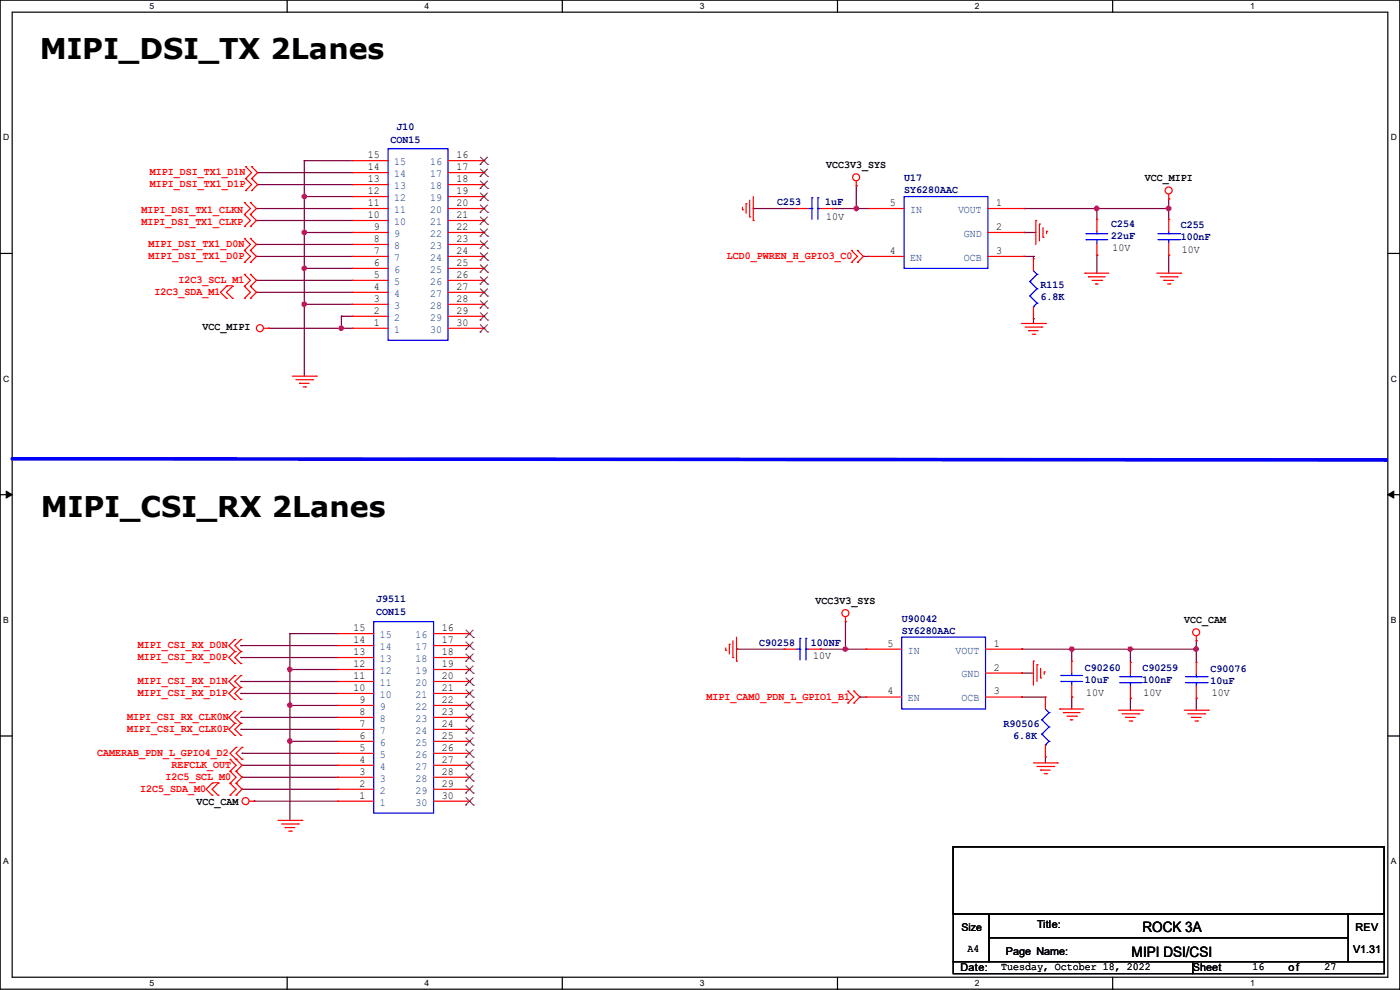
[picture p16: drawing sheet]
<svg xmlns="http://www.w3.org/2000/svg" width="297mm" height="210mm" viewBox="0 0 297 210" stroke-linecap="round" stroke-linejoin="round" font-family="sans-serif">
<defs><g id="words">
<g font-size="6.1">
<text x="8.4" y="12.4">MIPI_DSI_TX 2Lanes</text>
<text x="8.7" y="109.7">MIPI_CSI_RX 2Lanes</text>
</g>
<g font-size="3">
<text x="242.4" y="197.6">ROCK 3A</text>
<text x="240.1" y="202.9">MIPI DSI/CSI</text>
</g>
<g font-size="2.3" fill="#000080">
<text x="84.1" y="27.6">J10</text>
<text x="82.8" y="30.4">CON15</text>
<text x="191.8" y="38.5">U17</text>
<text x="191.8" y="41">SY6280AAC</text>
<text x="164.9" y="43.6">C253</text>
<text x="175" y="43.6">1uF</text>
<text x="235.8" y="48.1">C254</text>
<text x="235.8" y="50.7">22uF</text>
<text x="250.5" y="48.4">C255</text>
<text x="250.5" y="50.9">100nF</text>
<text x="220.8" y="61.1">R115</text>
<text x="220.8" y="63.6">6.8K</text>
<text x="79.8" y="127.6">J9511</text>
<text x="79.8" y="130.4">CON15</text>
<text x="191.3" y="132">U90042</text>
<text x="161.1" y="137">C90258</text>
<text x="172" y="137">100NF</text>
<text x="191.3" y="134.5">SY6280AAC</text>
<text x="230.2" y="142.4">C90260</text>
<text x="242.4" y="142.4">C90259</text>
<text x="256.8" y="142.6">C90076</text>
<text x="230.2" y="144.9">10uF</text>
<text x="242.4" y="144.9">100nF</text>
<text x="256.8" y="145.2">10uF</text>
<text x="212.9" y="154.3">R90506</text>
<text x="214.9" y="156.8">6.8K</text>
</g>
<g font-size="2.3">
<text x="78" y="33.5">15</text>
<text x="96.8" y="33.5">16</text>
<text x="175.3" y="35.7">VCC3V3_SYS</text>
<text x="78" y="41.1">12</text>
<text x="78" y="38.6">13</text>
<text x="78" y="36.1">14</text>
<text x="96.8" y="36.1">17</text>
<text x="96.8" y="38.6">18</text>
<text x="96.8" y="41.1">19</text>
<text x="242.9" y="38.5">VCC_MIPI</text>
<text x="78" y="46.2">10</text>
<text x="78" y="43.7">11</text>
<text x="96.8" y="43.7">20</text>
<text x="96.8" y="46.2">21</text>
<text x="175.3" y="46.6">10V</text>
<text x="188.8" y="43.7">5</text>
<text x="211.4" y="43.7">1</text>
<text x="79.3" y="53.8">7</text>
<text x="79.3" y="51.3">8</text>
<text x="79.3" y="48.8">9</text>
<text x="96.8" y="48.8">22</text>
<text x="96.8" y="51.3">23</text>
<text x="96.8" y="53.8">24</text>
<text x="188.8" y="53.8">4</text>
<text x="211.4" y="53.8">3</text>
<text x="211.4" y="48.8">2</text>
<text x="236" y="53.2">10V</text>
<text x="250.7" y="53.7">10V</text>
<text x="79.3" y="58.9">5</text>
<text x="79.3" y="56.4">6</text>
<text x="96.8" y="56.4">25</text>
<text x="96.8" y="58.9">26</text>
<text x="79.3" y="64">3</text>
<text x="79.3" y="61.5">4</text>
<text x="96.8" y="61.5">27</text>
<text x="96.8" y="64">28</text>
<text x="43" y="70">VCC_MIPI</text>
<text x="79.3" y="69.1">1</text>
<text x="79.3" y="66.5">2</text>
<text x="96.8" y="66.5">29</text>
<text x="96.8" y="69.1">30</text>
<text x="173" y="128.1">VCC3V3_SYS</text>
<text x="75" y="136.4">14</text>
<text x="75" y="133.9">15</text>
<text x="93.8" y="133.9">16</text>
<text x="93.8" y="136.4">17</text>
<text x="188.3" y="137.2">5</text>
<text x="210.9" y="137.2">1</text>
<text x="251.2" y="132.2">VCC_CAM</text>
<text x="75" y="141.5">12</text>
<text x="75" y="138.9">13</text>
<text x="93.8" y="138.9">18</text>
<text x="93.8" y="141.5">19</text>
<text x="172.5" y="139.8">10V</text>
<text x="210.9" y="142.2">2</text>
<text x="75" y="146.6">10</text>
<text x="75" y="144">11</text>
<text x="76.2" y="149.1">9</text>
<text x="93.8" y="144">20</text>
<text x="93.8" y="146.6">21</text>
<text x="93.8" y="149.1">22</text>
<text x="188.3" y="147.3">4</text>
<text x="210.9" y="147.3">3</text>
<text x="230.4" y="147.7">10V</text>
<text x="242.6" y="147.7">10V</text>
<text x="257.1" y="147.7">10V</text>
<text x="76.2" y="154.2">7</text>
<text x="76.2" y="151.6">8</text>
<text x="93.8" y="151.6">23</text>
<text x="93.8" y="154.2">24</text>
<text x="76.2" y="161.8">4</text>
<text x="76.2" y="159.3">5</text>
<text x="76.2" y="156.7">6</text>
<text x="93.8" y="156.7">25</text>
<text x="93.8" y="159.3">26</text>
<text x="93.8" y="161.8">27</text>
<text x="76.2" y="166.9">2</text>
<text x="76.2" y="164.3">3</text>
<text x="93.8" y="164.3">28</text>
<text x="93.8" y="166.9">29</text>
<text x="41.7" y="170.8">VCC_CAM</text>
<text x="76.2" y="169.4">1</text>
<text x="93.8" y="169.4">30</text>
<text x="220" y="196.9">Title:</text>
<text x="287.6" y="197.4">REV</text>
<text x="205.3" y="202.1">A4</text>
<text x="213.4" y="202.5">Page Name:</text>
<text x="287.1" y="202.3">V1.31</text>
<text x="203.8" y="206.1">Date:</text>
<text x="212.4" y="205.9">Tuesday, October 18, 2022</text>
<text x="253" y="206.1">Sheet</text>
<text x="265.7" y="205.9">16</text>
<text x="273.3" y="206.1">of</text>
<text x="281" y="205.9">27</text>
</g>
<g font-size="2.3" fill="#004080">
<text x="83.6" y="35">15</text>
<text x="91.2" y="35">16</text>
<text x="83.6" y="40.1">13</text>
<text x="83.6" y="37.5">14</text>
<text x="91.2" y="37.5">17</text>
<text x="91.2" y="40.1">18</text>
<text x="83.6" y="47.7">10</text>
<text x="83.6" y="45.2">11</text>
<text x="83.6" y="42.6">12</text>
<text x="91.2" y="42.6">19</text>
<text x="91.2" y="45.2">20</text>
<text x="91.2" y="47.7">21</text>
<text x="193.1" y="45.2">IN</text>
<text x="203.2" y="45.2">VOUT</text>
<text x="83.6" y="52.8">8</text>
<text x="83.6" y="50.2">9</text>
<text x="91.2" y="50.2">22</text>
<text x="91.2" y="52.8">23</text>
<text x="204.5" y="50.2">GND</text>
<text x="83.6" y="57.9">6</text>
<text x="83.6" y="55.3">7</text>
<text x="91.2" y="55.3">24</text>
<text x="91.2" y="57.9">25</text>
<text x="193.1" y="55.3">EN</text>
<text x="204.5" y="55.3">OCB</text>
<text x="83.6" y="65.5">3</text>
<text x="83.6" y="62.9">4</text>
<text x="83.6" y="60.4">5</text>
<text x="91.2" y="60.4">26</text>
<text x="91.2" y="62.9">27</text>
<text x="91.2" y="65.5">28</text>
<text x="83.6" y="70.6">1</text>
<text x="83.6" y="68">2</text>
<text x="91.2" y="68">29</text>
<text x="91.2" y="70.6">30</text>
<text x="80.6" y="137.9">14</text>
<text x="80.6" y="135.3">15</text>
<text x="88.2" y="135.3">16</text>
<text x="88.2" y="137.9">17</text>
<text x="80.6" y="143">12</text>
<text x="80.6" y="140.4">13</text>
<text x="88.2" y="140.4">18</text>
<text x="88.2" y="143">19</text>
<text x="192.6" y="138.6">IN</text>
<text x="202.7" y="138.6">VOUT</text>
<text x="204" y="143.7">GND</text>
<text x="80.6" y="148">10</text>
<text x="80.6" y="145.5">11</text>
<text x="88.2" y="145.5">20</text>
<text x="88.2" y="148">21</text>
<text x="192.6" y="148.8">EN</text>
<text x="204" y="148.8">OCB</text>
<text x="80.6" y="155.7">7</text>
<text x="80.6" y="153.1">8</text>
<text x="80.6" y="150.6">9</text>
<text x="88.2" y="150.6">22</text>
<text x="88.2" y="153.1">23</text>
<text x="88.2" y="155.7">24</text>
<text x="80.6" y="160.7">5</text>
<text x="80.6" y="158.2">6</text>
<text x="88.2" y="158.2">25</text>
<text x="88.2" y="160.7">26</text>
<text x="80.6" y="165.8">3</text>
<text x="80.6" y="163.3">4</text>
<text x="88.2" y="163.3">27</text>
<text x="88.2" y="165.8">28</text>
<text x="80.6" y="170.9">1</text>
<text x="80.6" y="168.4">2</text>
<text x="88.2" y="168.4">29</text>
<text x="88.2" y="170.9">30</text>
</g>
<g font-size="2.3" fill="#f00">
<text x="31.8" y="37.2">MIPI_DSI_TX1_D1N</text>
<text x="31.8" y="39.8">MIPI_DSI_TX1_D1P</text>
<text x="30" y="45.1">MIPI_DSI_TX1_CLKN</text>
<text x="30" y="47.6">MIPI_DSI_TX1_CLKP</text>
<text x="31.5" y="52.5">MIPI_DSI_TX1_D0N</text>
<text x="31.5" y="55">MIPI_DSI_TX1_D0P</text>
<text x="154.2" y="55">LCD0_PWREN_H_GPIO3_C0</text>
<text x="32.8" y="62.6">I2C3_SDA_M1</text>
<text x="37.9" y="60.1">I2C3_SCL_M1</text>
<text x="29.3" y="137.5">MIPI_CSI_RX_D0N</text>
<text x="29.3" y="140.1">MIPI_CSI_RX_D0P</text>
<text x="29.3" y="145.2">MIPI_CSI_RX_D1N</text>
<text x="29.3" y="147.7">MIPI_CSI_RX_D1P</text>
<text x="149.9" y="148.5">MIPI_CAM0_PDN_L_GPIO1_B1</text>
<text x="27" y="152.8">MIPI_CSI_RX_CLK0N</text>
<text x="27" y="155.3">MIPI_CSI_RX_CLK0P</text>
<text x="20.6" y="160.4">CAMERAB_PDN_L_GPIO4_D2</text>
<text x="35.1" y="165.5">I2C5_SCL_M0</text>
<text x="36.4" y="162.9">REFCLK_OUT</text>
<text x="29.8" y="168">I2C5_SDA_M0</text>
</g>
<text font-size="2.2" x="204" y="197.4">Size</text>
<g font-size="1.8">
<text x="31.7" y="1.9">5</text>
<text x="90.1" y="1.9">4</text>
<text x="148.5" y="1.9">3</text>
<text x="206.8" y="1.9">2</text>
<text x="265.2" y="1.9">1</text>
<text x=".7" y="29.8">D</text>
<text x="295.1" y="29.8">D</text>
<text x=".7" y="80.9">C</text>
<text x="295.1" y="80.9">C</text>
<text x=".7" y="132.1">B</text>
<text x="295.1" y="132.1">B</text>
<text x=".7" y="183.3">A</text>
<text x="295.1" y="183.3">A</text>
<text x="31.7" y="209.2">5</text>
<text x="90.1" y="209.2">4</text>
<text x="148.5" y="209.2">3</text>
<text x="206.8" y="209.2">2</text>
<text x="265.2" y="209.2">1</text>
</g>
</g></defs>
<path d="M0 0h297v209.8h-297zM2.6 2.6h291.8v204.7h-291.8z" fill="none" stroke="#000" stroke-width=".25"/>
<g fill="#fff">
<path d="M31.7 .3h1v2h-1z"/>
<path d="M31.7 207.6h1v1.9h-1z"/>
</g>
<path d="M60.9 0v2.6M60.9 207.3v2.5" fill="none" stroke="#000" stroke-width=".25"/>
<g fill="#fff">
<path d="M90.1 .3h1v2h-1z"/>
<path d="M90.1 207.6h1v1.9h-1z"/>
</g>
<path d="M119.3 0v2.6M119.3 207.3v2.5" fill="none" stroke="#000" stroke-width=".25"/>
<g fill="#fff">
<path d="M148.5 .3h.9v2h-.9z"/>
<path d="M148.5 207.6h.9v1.9h-.9z"/>
</g>
<path d="M177.7 0v2.6M177.7 207.3v2.5" fill="none" stroke="#000" stroke-width=".25"/>
<g fill="#fff">
<path d="M206.8 .3h1v2h-1z"/>
<path d="M206.8 207.6h1v1.9h-1z"/>
</g>
<path d="M236.1 0v2.6M236.1 207.3v2.5" fill="none" stroke="#000" stroke-width=".25"/>
<g fill="#fff">
<path d="M265.2 .3h1v2h-1z"/>
<path d="M265.2 207.6h1v1.9h-1z"/>
<path d="M.7 28.2h1.2v1.9h-1.2z"/>
<path d="M295.1 28.2h1.2v1.9h-1.2z"/>
<path d="M.7 79.3h1.2v2h-1.2z"/>
<path d="M295.1 79.3h1.2v2h-1.2z"/>
</g>
<path d="M0 53.8h2.6M294.4 53.8h2.6" fill="none" stroke="#000" stroke-width=".25"/>
<g fill="#fff">
<path d="M.7 130.5h1.2v2h-1.2z"/>
<path d="M295.1 130.5h1.1v2h-1.1z"/>
</g>
<path d="M0 104.9h2.6M294.4 104.9h2.6" fill="none" stroke="#000" stroke-width=".25"/>
<path d="M1.3 104.2l1.3 .7-1.3 .8zM294.4 104.9l1.3-.7v1.5z" fill="#000" stroke="#000" stroke-width=".21"/>
<g fill="#fff">
<path d="M.7 181.7h1.2v2h-1.2z"/>
<path d="M295.1 181.7h1.1v2h-1.1z"/>
</g>
<path d="M0 156.1h2.6M294.4 156.1h2.6" fill="none" stroke="#000" stroke-width=".25"/>
<path d="M2.6 97.3l291.3 .3" fill="none" stroke="#00f" stroke-width=".76"/>
<circle cx="293.9" cy="97.6" r=".38" fill="#00f"/>
<g fill="none" stroke="#800040" stroke-width=".25">
<path d="M54.7 39.2h.1M54.7 36.6h.1M54.7 39.2h20M54.7 36.6h20M64.6 34.1h.1M64.6 34.1h10.1M64.6 34.1v45.7M181.7 39.4h.1M181.7 39.4v4.8M54.4 44.2h.1M54.4 46.8h.1M54.4 54.4h.1"/>
<path d="M54.4 51.9h.1M54.4 59.5h.1M54.4 44.2h20.3M54.4 46.8h20.3M54.4 54.4h20.3M54.4 51.9h20.3M54.4 59.5h20.3M64.6 56.9h.1M64.6 49.3h.1M64.6 41.7h.1M64.6 56.9h10.1M64.6 49.3h10.1"/>
<path d="M64.6 41.7h10.1M159.8 44.2h.1M159.8 44.2h9.2M176.6 44.2h.1M176.6 44.2h7.6M181.7 44.2h.1M183.2 54.4h.1M183.2 54.4h1M217.2 44.2h.1M217.2 54.4h.1M217.2 49.3h.1M217.2 49.3h2.6"/>
<path d="M217.2 44.2h30.7M217.2 54.4h2M219.2 54.4h.1M219.2 54.4v.5M232.7 54.1h.1M232.7 44.2h.1M232.7 44.2v2.3M232.7 54.1v3.9M247.9 54.1h.1M247.9 42.2h.1M247.9 44.2h.1M247.9 42.2v4.3"/>
<path d="M247.9 54.1v3.9M54.4 62h.1M54.4 62h20.3M56.9 69.6h.1M56.9 69.6h17.8M64.6 64.6h.1M64.6 64.6h10.1M72.4 67.1h.1M72.4 69.6h.1M72.4 67.1v2.5M72.4 67.1h2.3M219.2 67.6h.1"/>
<path d="M219.2 67.6v1M51.1 136.9h.1M51.1 139.5h.1M51.1 136.9h20.6M51.1 139.5h20.6M61.5 134.4h.1M61.5 134.4h10.2M61.5 134.4v39.6M156.3 137.7h.1M156.3 137.7h10.1M174 137.7h.1M174 137.7h9.7"/>
<path d="M179.4 131.9h.1M179.4 137.7h.1M179.4 131.9v5.8M216.7 137.7h.1M216.7 137.7h37.1M227.4 137.7h.1M227.4 137.7v2.6M239.8 137.7h.1M239.8 137.7v2.8M253.8 137.7h.1M253.8 135.9h.1M253.8 135.9v4.6"/>
<path d="M51.1 154.7h.1M51.1 152.2h.1M51.1 147.1h.1M51.1 144.6h.1M51.1 154.7h20.6M51.1 152.2h20.6M51.1 147.1h20.6M51.1 144.6h20.6M51.4 159.8h.1M51.4 159.8h20.3M61.5 157.3h.1M61.5 149.6h.1"/>
<path d="M61.5 142h.1M61.5 157.3h10.2M61.5 149.6h10.2M61.5 142h10.2M182.4 147.9h.1M182.4 147.9h1.3M216.7 147.9h.1M216.7 142.8h.1M216.7 147.9h5.1M216.7 142.8h2.5M227.4 147.9h.1M227.4 147.9v2.5"/>
<path d="M239.8 148.1h.1M239.8 148.1v2.6M253.8 148.1h.1M253.8 148.1v2.6M51.4 162.3h.1M51.4 167.4h.1M51.4 164.9h.1M51.4 162.3h20.3M51.4 167.4h20.3M51.4 164.9h20.3M53.9 170h.1M53.9 170h17.8"/>
<path d="M221.8 160.6h.1M221.8 160.6v1.2"/>
</g>
<g fill="#f0f" stroke="#f0f" stroke-width=".25">
<circle cx="64.5" cy="56.9" r=".49"/>
<circle cx="64.5" cy="49.3" r=".49"/>
<circle cx="64.5" cy="41.7" r=".49"/>
<circle cx="72.4" cy="69.6" r=".49"/>
<circle cx="64.5" cy="64.5" r=".49"/>
<circle cx="232.7" cy="44.2" r=".49"/>
<circle cx="181.6" cy="44.2" r=".49"/>
<circle cx="247.9" cy="44.2" r=".49"/>
<circle cx="61.5" cy="142" r=".49"/>
<circle cx="61.5" cy="157.2" r=".49"/>
<circle cx="61.5" cy="149.6" r=".49"/>
<circle cx="253.8" cy="137.7" r=".49"/>
<circle cx="227.4" cy="137.7" r=".49"/>
<circle cx="179.3" cy="137.7" r=".49"/>
<circle cx="239.8" cy="137.7" r=".49"/>
</g>
<g fill="none" stroke="#f00" stroke-width=".25">
<path d="M52.1 37.9h.1M52.1 35.3h.1M52.1 35.3l1.3 1.3-1.3 1.3M52.1 37.9l1.3 1.3-1.3 1.2M53.4 35.3h.1M53.4 37.9h.1M53.4 35.3l1.3 1.3-1.3 1.3M53.4 37.9l1.3 1.3-1.3 1.2M74.7 39.2h.1M74.7 36.6h.1M74.7 34.1h.1M74.7 39.2h7.6"/>
<path d="M74.7 36.6h7.6M74.7 34.1h7.6M95 39.2h7.7M95 36.6h7.7M95 34.1h7.7M102.7 34.1h.1M102.7 36.6h.1M102.7 39.2h.1M181.7 39.4h.1M181.7 38.4v1M51.9 45.5h.1M51.9 43h.1"/>
<path d="M51.9 48h.1M51.9 58.2h.1M51.9 53.1h.1M51.9 50.6h.1M51.9 55.7h.1M51.9 43l1.2 1.2-1.2 1.3M51.9 45.5l1.2 1.3-1.2 1.2M51.9 58.2l1.2 1.3-1.2 1.2M51.9 50.6l1.2 1.3-1.2 1.2M51.9 53.1l1.2 1.3-1.2 1.3M52.1 40.4h.1M53.1 43h.1"/>
<path d="M53.1 45.5h.1M53.1 48h.1M53.1 58.2h.1M53.1 50.6h.1M53.1 53.1h.1M53.1 55.7h.1M53.1 43l1.3 1.2-1.3 1.3M53.1 45.5l1.3 1.3-1.3 1.2M53.1 58.2l1.3 1.3-1.3 1.2M53.1 50.6l1.3 1.3-1.3 1.2M53.1 53.1l1.3 1.3-1.3 1.3M53.4 40.4h.1"/>
<path d="M74.7 59.5h.1M74.7 56.9h.1M74.7 54.4h.1M74.7 51.9h.1M74.7 49.3h.1M74.7 46.8h.1M74.7 44.2h.1M74.7 41.7h.1M74.7 59.5h7.6M74.7 44.2h7.6M74.7 54.4h7.6M74.7 49.3h7.6"/>
<path d="M74.7 56.9h7.6M74.7 51.9h7.6M74.7 46.8h7.6M74.7 41.7h7.6M95 59.5h7.7M95 44.2h7.7M95 54.4h7.7M95 49.3h7.7M95 56.9h7.7M95 51.9h7.7M95 46.8h7.7M95 41.7h7.7"/>
<path d="M102.7 41.7h.1M102.7 44.2h.1M102.7 46.8h.1M102.7 49.3h.1M102.7 51.9h.1M102.7 54.4h.1M102.7 56.9h.1M102.7 59.5h.1M157.5 44.5h.1M157.5 44v.5M158.3 43.2h.1M158.3 43.2v2.1"/>
<path d="M159 46h.1M159 42.5v3.5M159.8 46.8h.1M159.8 41.7v5.1M169 44.2h.1M169 44.2h2.5M174 44.2h2.6M176.6 44.2h.1M180.6 55.7h.1M180.6 53.1h.1M180.6 53.1l1.3 1.3-1.3 1.3M181.9 53.1h.1"/>
<path d="M181.9 55.7h.1M181.9 53.1l1.3 1.3-1.3 1.3M184.2 54.4h.1M184.2 44.2h.1M184.2 44.2h7.6M184.2 54.4h7.6M209.6 44.2h7.6M209.6 54.4h7.6M209.6 49.3h7.6M217.2 54.4h.1M217.2 49.3h.1M217.2 44.2h.1"/>
<path d="M219.2 54.9h.1M219.2 54.9v2.5M219.8 46.8h.1M219.8 46.8v5.1M220.5 47.5h.1M220.5 47.5v3.6M221.3 50.3h.1M221.3 48.3v2M222 49.1h.1M222 49.1v.5M230.2 58h.1M230.2 58h5"/>
<path d="M230.9 58.7h.1M230.9 58.7h3.6M231.7 59.5h2M232.7 46.5h.1M232.7 54.1h.1M232.7 46.5v2.6M232.7 51.6v2.5M233.7 59.5h.1M245.4 58h5.1M246.2 58.7h3.5M246.9 59.5h.1M246.9 59.5h2.1"/>
<path d="M247.9 42.2h.1M247.9 46.5h.1M247.9 54.1h.1M247.9 41.2v1M247.9 46.5v2.6M247.9 51.6v2.5M249.7 58.7h.1M250.5 58h.1M48 60.7h.1M48 63.3h.1M48 60.7l-1.2 1.3 1.2 1.3M49.3 60.7h.1"/>
<path d="M49.3 63.3h.1M49.3 60.7l-1.3 1.3 1.3 1.3M51.9 60.7h.1M51.9 63.3h.1M51.9 60.7l1.2 1.3-1.2 1.3M53.1 60.7h.1M53.1 63.3h.1M53.1 60.7l1.3 1.3-1.3 1.3M55.9 69.6h1M56.9 69.6h.1M62 79.8h5.1M67.1 79.8h.1"/>
<path d="M74.7 69.6h.1M74.7 67.1h.1M74.7 64.6h.1M74.7 62h.1M74.7 69.6h7.6M74.7 67.1h7.6M74.7 64.6h7.6M74.7 62h7.6M95 69.6h7.7M95 67.1h7.7M95 64.6h7.7M95 62h7.7"/>
<path d="M102.7 62h.1M102.7 64.6h.1M102.7 67.1h.1M102.7 69.6h.1M216.7 68.6h5.1M217.5 69.4h3.5M218.2 70.1h.1M218.2 70.1h2.1M219 70.9h.5M219.2 67.6h.1M219.2 65.1v2.5M219.5 70.9h.1"/>
<path d="M221 69.4h.1M221.8 68.6h.1M232.5 60.2h.1M232.5 60.2h.5M247.7 60.2h.5M248.2 60.2h.1M62.8 80.6h3.5M63.5 81.3h.1M63.5 81.3h2.1M64.3 82.1h.5M64.8 82.1h.1M66.3 80.6h.1"/>
<path d="M49.8 135.7h.1M49.8 138.2h.1M49.8 135.7l-1.2 1.2 1.2 1.3M49.8 138.2l-1.2 1.3 1.2 1.3M51.1 135.7h.1M51.1 138.2h.1M51.1 135.7l-1.3 1.2 1.3 1.3M51.1 138.2l-1.3 1.3 1.3 1.3M71.7 139.5h.1M71.7 136.9h.1M71.7 134.4h.1M71.7 139.5h7.6"/>
<path d="M71.7 136.9h7.6M71.7 134.4h7.6M92 139.5h7.6M92 136.9h7.6M92 134.4h7.6M99.6 134.4h.1M99.6 136.9h.1M99.6 139.5h.1M154 138h.1M154 137.5v.5M154.7 136.7h.1M154.7 136.7v2"/>
<path d="M155.5 139.5h.1M155.5 135.9v3.6M156.3 135.2v5.1M166.4 137.7h.1M166.4 137.7h2.6M171.5 137.7h2.5M174 137.7h.1M179.4 131.9h.1M179.4 130.9v1M183.7 137.7h.1M183.7 137.7h7.6M209.1 137.7h7.6"/>
<path d="M216.7 137.7h.1M253.8 135.9h.1M253.8 134.9v1M49.8 140.8h.1M49.8 150.9h.1M49.8 153.5h.1M49.8 156h.1M49.8 143.3h.1M49.8 145.8h.1M49.8 148.4h.1M49.8 150.9l-1.2 1.3 1.2 1.3M49.8 153.5l-1.2 1.2 1.2 1.3"/>
<path d="M49.8 143.3l-1.2 1.3 1.2 1.2M49.8 145.8l-1.2 1.3 1.2 1.3M50.1 158.5h.1M50.1 158.5l-1.3 1.3 2.6 2.5-1.3 1.3M51.1 140.8h.1M51.1 150.9h.1M51.1 153.5h.1M51.1 156h.1M51.1 143.3h.1M51.1 145.8h.1M51.1 148.4h.1M51.1 150.9l-1.3 1.3 1.3 1.3"/>
<path d="M51.1 153.5l-1.3 1.2 1.3 1.3M51.1 143.3l-1.3 1.3 1.3 1.2M51.1 145.8l-1.3 1.3 1.3 1.3M51.4 158.5h.1M51.4 158.5l-1.3 1.3 1.3 1.3M71.7 159.8h.1M71.7 157.3h.1M71.7 154.7h.1M71.7 152.2h.1M71.7 149.6h.1M71.7 147.1h.1M71.7 144.6h.1"/>
<path d="M71.7 142h.1M71.7 152.2h7.6M71.7 159.8h7.6M71.7 157.3h7.6M71.7 154.7h7.6M71.7 149.6h7.6M71.7 147.1h7.6M71.7 144.6h7.6M71.7 142h7.6M92 152.2h7.6M92 159.8h7.6M92 157.3h7.6"/>
<path d="M92 154.7h7.6M92 149.6h7.6M92 147.1h7.6M92 144.6h7.6M92 142h7.6M99.6 142h.1M99.6 144.6h.1M99.6 147.1h.1M99.6 149.6h.1M99.6 152.2h.1M99.6 154.7h.1M99.6 157.3h.1"/>
<path d="M99.6 159.8h.1M156.3 140.3h.1M179.9 149.1h.1M179.9 146.6h.1M179.9 146.6l1.2 1.3-1.2 1.2M181.1 146.6h.1M181.1 149.1h.1M181.1 146.6l1.3 1.3-1.3 1.2M183.7 147.9h.1M183.7 147.9h7.6M209.1 147.9h7.6M209.1 142.8h7.6"/>
<path d="M216.7 147.9h.1M216.7 142.8h.1M219.2 140.3h.1M219.2 140.3v5M220 141h.1M220 141v3.6M220.8 143.8h.1M220.8 141.8v2M221.5 142.5h.1M221.5 142.5v.5M221.8 147.9h.1M221.8 147.9v2.5"/>
<path d="M221.8 158v2.6M224.8 150.4h.1M224.8 150.4h5.1M225.6 151.2h.1M225.6 151.2h3.6M226.4 151.9h2M227.1 152.7h.1M227.1 152.7h.5M227.4 140.3h.1M227.4 147.9h.1M227.4 140.3v2.5M227.4 145.3v2.6"/>
<path d="M228.4 151.9h.1M237.3 150.7h5.1M238 151.4h3.6M238.8 152.2h.1M238.8 152.2h2M239.6 153h.5M239.8 140.5h.1M239.8 148.1h.1M239.8 140.5v2.5M239.8 145.6v2.5M240.1 153h.1M241.6 151.4h.1"/>
<path d="M242.4 150.7h.1M251.2 150.7h5.1M252 151.4h3.6M252.8 152.2h.1M252.8 152.2h2M253.5 153h.5M253.8 140.5h.1M253.8 148.1h.1M253.8 140.5v2.5M253.8 145.6v2.5M254 153h.1M255.6 151.4h.1"/>
<path d="M256.3 150.7h.1M45 166.2h.1M45 168.7h.1M45 166.2l-1.3 1.2 1.3 1.3M46.3 166.2h.1M46.3 168.7h.1M46.3 166.2l-1.3 1.2 1.3 1.3M48.8 166.2h.1M48.8 168.7h.1M48.8 163.6h.1M48.8 161.1h.1M48.8 166.2l1.3 1.2-1.3 1.3"/>
<path d="M48.8 161.1l1.3 1.2-1.3 1.3M48.8 163.6l1.3 1.3-1.3 1.3M50.1 168.7h.1M50.1 166.2h.1M50.1 163.6h.1M50.1 161.1h.1M50.1 166.2l1.3 1.2-1.3 1.3M50.1 163.6l1.3 1.3-1.3 1.3M51.4 161.1h.1M52.9 170h1M53.9 170h.1M59 174h5.1"/>
<path d="M59.7 174.8h3.6M60.5 175.6h.1M60.5 175.6h2M61.3 176.3h.5M61.8 176.3h.1M63.3 174.8h.1M64.1 174h.1M71.7 170h.1M71.7 167.4h.1M71.7 164.9h.1M71.7 162.3h.1M71.7 170h7.6"/>
<path d="M71.7 167.4h7.6M71.7 164.9h7.6M71.7 162.3h7.6M92 170h7.6M92 167.4h7.6M92 164.9h7.6M92 162.3h7.6M99.6 162.3h.1M99.6 164.9h.1M99.6 167.4h.1M99.6 170h.1M219.2 161.8h5.1"/>
<path d="M220 162.6h3.6M220.8 163.4h.1M220.8 163.4h2M221.5 164.1h.5M221.8 160.6h.1M222 164.1h.1M223.6 162.6h.1M224.3 161.8h.1"/>
<circle cx="181.6" cy="37.6" r=".74"/>
<circle cx="247.9" cy="40.4" r=".74"/>
<circle cx="55.1" cy="69.6" r=".74"/>
<circle cx="179.3" cy="130.1" r=".74"/>
<circle cx="253.8" cy="134.1" r=".74"/>
<circle cx="52.1" cy="169.9" r=".74"/>
</g>
<path d="M202.2 179.6h91.5v14.2h-91.5zM202.2 193.8h7.6v10.2h-7.6zM209.8 193.8h76.2v5.1h-76.2zM209.8 198.9h76.2v5.1h-76.2zM286 193.8h7.7v10.2h-7.7zM202.2 204h50.8v2.5h-50.8zM253 204h40.7v2.5h-40.7z" fill="none" stroke="#000" stroke-width=".25"/>
<g fill="none" stroke="#00f" stroke-width=".25">
<path d="M82.3 31.5h12.7v40.7h-12.7zM171.5 44.2h.8M172.3 42h.1M172.3 44.2h.1M172.3 42v4.5M173.5 44.2h.1M173.5 42h.1M173.5 44.2h.5M173.5 42v4.5M191.8 41.7h17.8v15.2h-17.8zM218.5 59.7h.1M218.5 59.7l1.5 1.6"/>
<path d="M219.2 57.4l.8 .8M220 58.2h.1M220 58.2l-1.5 1.5M230.4 50.8h.1M230.4 49.6h.1M230.4 50.8h4.6M230.4 49.6h4.6M232.7 49.6h.1M232.7 50.8h.1M232.7 49.1v.5M232.7 50.8v.8M245.7 50.8h4.5"/>
<path d="M245.7 49.6h4.5M247.9 49.6h.1M247.9 50.8h.1M247.9 49.1v.5M247.9 50.8v.8M250.2 50.8h.1M250.2 49.6h.1M218.5 62.8h.1M218.5 62.8l1.5 1.5M219.2 65.1h.1M220 61.3h.1M220 64.3h.1"/>
<path d="M220 61.3l-1.5 1.5M220 64.3l-.8 .8M79.3 131.9h12.7v40.6h-12.7zM169 137.7h.7M169.7 135.4h.1M169.7 137.7h.1M169.7 135.4v4.6M171 137.7h.1M171 135.4h.1M171 137.7h.5M171 135.4v4.6M191.3 135.2h17.8v15.2h-17.8z"/>
<path d="M221 152.7h.1M221 155.7h.1M221 152.7l1.5 1.5M221 155.7l1.5 1.6M221.8 158h.1M221.8 150.4l.7 .8M222.5 151.2h.1M222.5 154.2h.1M222.5 157.3h.1M222.5 151.2l-1.5 1.5M222.5 154.2l-1.5 1.5M222.5 157.3l-.7 .7"/>
<path d="M225.1 144.6h.1M225.1 143.3h.1M225.1 144.6h4.6M225.1 143.3h4.6M227.4 143.3h.1M227.4 144.6h.1M227.4 142.8v.5M227.4 144.6v.7M237.5 144.8h4.6M237.5 143.6h4.6M239.8 143.6h.1M239.8 144.8h.1"/>
<path d="M239.8 143v.6M239.8 144.8v.8M242.1 144.8h.1M242.1 143.6h.1M251.5 144.8h4.6M251.5 143.6h4.6M253.8 143.6h.1M253.8 144.8h.1M253.8 143v.6M253.8 144.8v.8M256.1 144.8h.1M256.1 143.6h.1"/>
</g>
<g fill="none" stroke="#804000" stroke-width=".21">
<path d="M101.9 34.9h.1M101.9 37.4h.1M101.9 40h.1M101.9 33.3l1.6 1.6M101.9 35.9l1.6 1.5M101.9 38.4l1.6 1.6M103.4 33.3l-1.5 1.6M103.4 35.9l-1.5 1.5M103.4 38.4l-1.5 1.6M103.5 34.9h.1M103.5 37.4h.1M103.5 40h.1"/>
<path d="M101.9 42.5h.1M101.9 45h.1M101.9 47.6h.1M101.9 50.1h.1M101.9 52.7h.1M101.9 55.2h.1M101.9 57.7h.1M101.9 40.9l1.6 1.6M101.9 43.5l1.6 1.5M101.9 46l1.6 1.6M101.9 48.6l1.6 1.5M101.9 51.1l1.6 1.6"/>
<path d="M101.9 53.6l1.6 1.6M101.9 56.2l1.6 1.5M101.9 58.7l1.6 1.6M103.4 40.9l-1.5 1.6M103.4 43.5l-1.5 1.5M103.4 46l-1.5 1.6M103.4 48.6l-1.5 1.5M103.4 51.1l-1.5 1.6M103.4 53.6l-1.5 1.6M103.4 56.2l-1.5 1.5M103.4 58.7l-1.5 1.6M103.5 42.5h.1"/>
<path d="M103.5 45h.1M103.5 47.6h.1M103.5 50.1h.1M103.5 52.7h.1M103.5 55.2h.1M103.5 57.7h.1M101.9 60.3h.1M101.9 62.8h.1M101.9 65.4h.1M101.9 67.9h.1M101.9 70.4h.1M101.9 61.3l1.6 1.5"/>
<path d="M101.9 63.8l1.6 1.6M101.9 66.3l1.6 1.6M101.9 68.9l1.6 1.5M103.4 61.3l-1.5 1.5M103.4 63.8l-1.5 1.6M103.4 66.3l-1.5 1.6M103.4 68.9l-1.5 1.5M103.5 60.3h.1M103.5 62.8h.1M103.5 65.4h.1M103.5 67.9h.1M103.5 70.4h.1"/>
<path d="M98.8 135.2h.1M98.8 137.8h.1M98.8 133.6l1.6 1.6M98.8 136.2l1.6 1.6M98.8 138.7l1.6 1.6M100.4 133.6l-1.6 1.6M100.4 136.2l-1.6 1.6M100.4 138.7l-1.6 1.6M100.4 135.2h.1M100.4 137.8h.1M98.8 140.3h.1M98.8 142.8h.1"/>
<path d="M98.8 145.4h.1M98.8 147.9h.1M98.8 150.5h.1M98.8 153h.1M98.8 155.5h.1M98.8 158.1h.1M98.8 141.3l1.6 1.5M98.8 143.8l1.6 1.6M98.8 146.3l1.6 1.6M98.8 148.9l1.6 1.6M98.8 151.4l1.6 1.6M98.8 154l1.6 1.5"/>
<path d="M98.8 156.5l1.6 1.6M98.8 159l1.6 1.6M100.4 141.3l-1.6 1.5M100.4 143.8l-1.6 1.6M100.4 146.3l-1.6 1.6M100.4 148.9l-1.6 1.6M100.4 151.4l-1.6 1.6M100.4 154l-1.6 1.5M100.4 156.5l-1.6 1.6M100.4 159l-1.6 1.6M100.4 140.3h.1M100.4 142.8h.1"/>
<path d="M100.4 145.4h.1M100.4 147.9h.1M100.4 150.5h.1M100.4 153h.1M100.4 155.5h.1M100.4 158.1h.1M98.8 160.6h.1M98.8 163.2h.1M98.8 165.7h.1M98.8 168.2h.1M98.8 170.8h.1M98.8 161.6l1.6 1.6"/>
<path d="M98.8 164.1l1.6 1.6M98.8 166.7l1.6 1.5M98.8 169.2l1.6 1.6M100.4 161.6l-1.6 1.6M100.4 164.1l-1.6 1.6M100.4 166.7l-1.6 1.5M100.4 169.2l-1.6 1.6M100.4 160.6h.1M100.4 163.2h.1M100.4 165.7h.1M100.4 168.2h.1M100.4 170.8h.1"/>
</g>
<use href="#words"/>
</svg>
